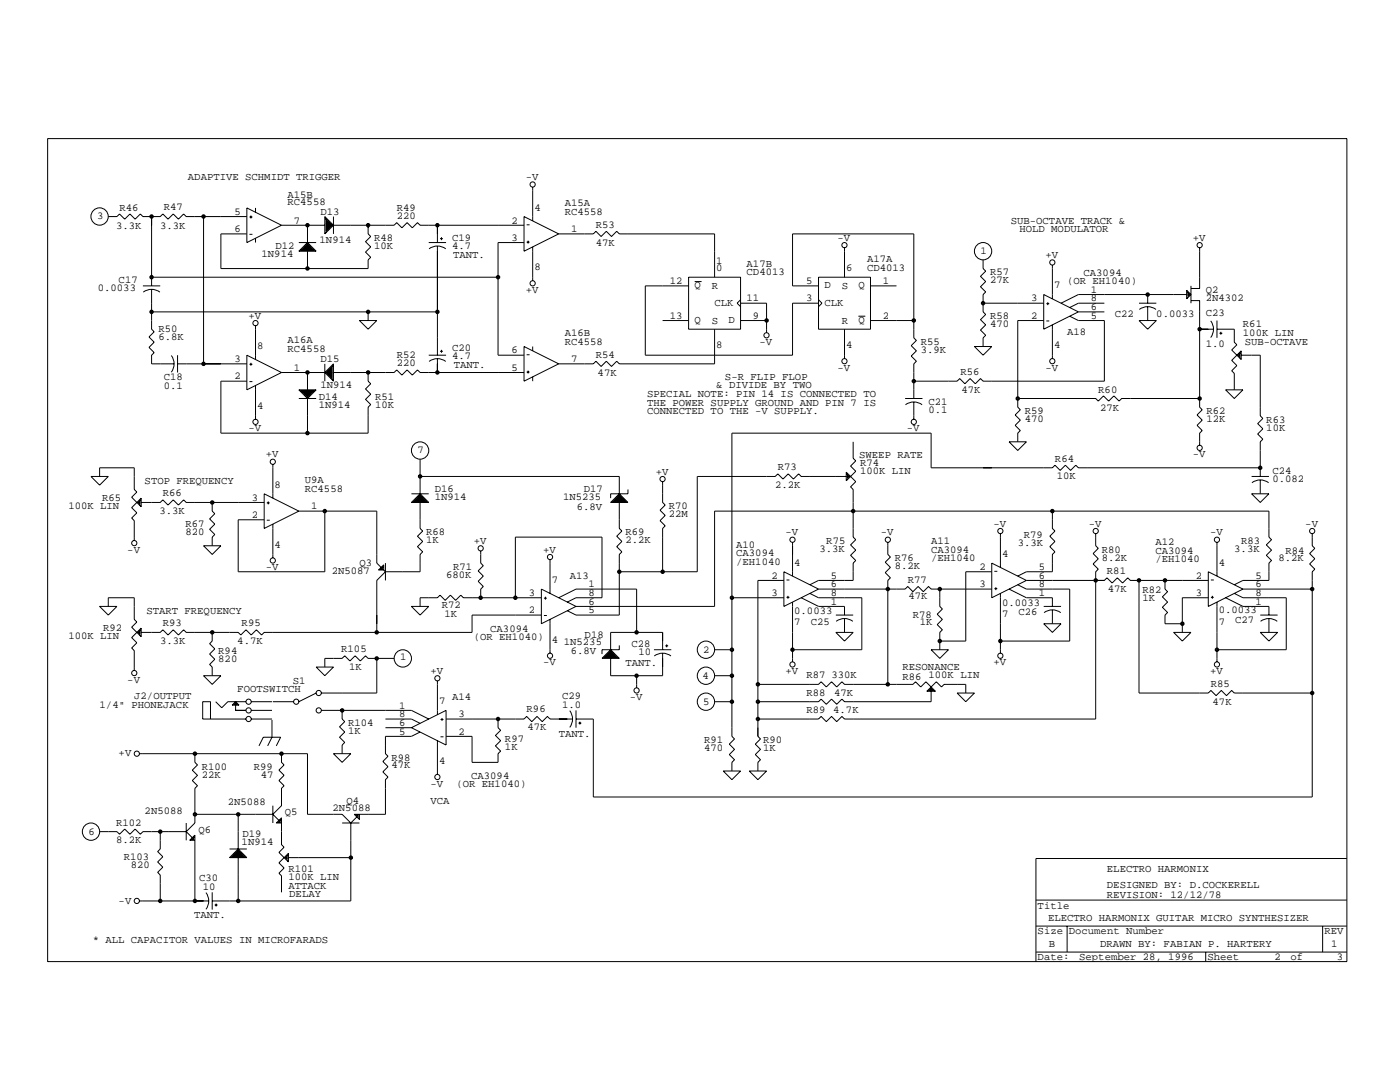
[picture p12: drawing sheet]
<svg xmlns="http://www.w3.org/2000/svg" width="279mm" height="216mm" viewBox="0 0 279 216" stroke-linecap="round" stroke-linejoin="round" font-family="sans-serif">
<defs><g id="words">
<g font-size="2.1">
<text x="104.9" y="36">-V</text>
<text x="32.7" y="41.8">R47</text>
<text x="37.5" y="36">ADAPTIVE SCHMIDT TRIGGER</text>
<text x="57.4" y="39.4">A15B</text>
<text x="57.4" y="41">RC4558</text>
<text x="112.7" y="41.1">A15A</text>
<text x="19.4" y="43.8">3</text>
<text x="23.2" y="45.6">3.3K</text>
<text x="23.9" y="42">R46</text>
<text x="32" y="45.6">3.3K</text>
<text x="46.8" y="42.9">5</text>
<text x="46.8" y="46.3">6</text>
<text x="58.7" y="44.6">7</text>
<text x="64" y="42.9">D13</text>
<text x="79.2" y="42">R49</text>
<text x="79.2" y="43.7">220</text>
<text x="102.1" y="44.6">2</text>
<text x="106.7" y="42">4</text>
<text x="112.7" y="42.9">RC4558</text>
<text x="114" y="46.3">1</text>
<text x="118.9" y="45.5">R53</text>
<text x="201.7" y="44.7">SUB-OCTAVE TRACK &amp;</text>
<text x="203.5" y="46.4">HOLD MODULATOR</text>
<text x="52.2" y="51.3">1N914</text>
<text x="55" y="49.8">D12</text>
<text x="63.8" y="48.4">1N914</text>
<text x="74.7" y="48.1">R48</text>
<text x="74.7" y="49.6">10K</text>
<text x="90.2" y="48.1">C19</text>
<text x="90.2" y="49.6">4.7</text>
<text x="90.4" y="51.6">TANT.</text>
<text x="102.1" y="48.1">3</text>
<text x="106.7" y="53.9">8</text>
<text x="118.9" y="49.1">47K</text>
<text x="143" y="52.7">1</text>
<text x="149" y="53.2">A17B</text>
<text x="167.2" y="48.1">-V</text>
<text x="173" y="52.4">A17A</text>
<text x="195.7" y="50.7">1</text>
<text x="208.6" y="51.5">+V</text>
<text x="238" y="48.1">+V</text>
<text x="19.5" y="58.1">0.0033</text>
<text x="23.7" y="56.5">C17</text>
<text x="104.9" y="58.4">+V</text>
<text x="133.7" y="56.7">12</text>
<text x="138.6" y="57.6">Q</text>
<text x="142.1" y="57.7">R</text>
<text x="143" y="54.1">0</text>
<text x="149" y="55">CD4013</text>
<text x="160.9" y="56.7">5</text>
<text x="164.6" y="57.6">D</text>
<text x="168" y="57.7">S</text>
<text x="168.9" y="54.1">6</text>
<text x="171.3" y="57.6">Q</text>
<text x="173" y="54.1">CD4013</text>
<text x="176.2" y="56.7">1</text>
<text x="197.6" y="55">R57</text>
<text x="197.6" y="56.5">27K</text>
<text x="210.4" y="57.6">7</text>
<text x="213" y="56.8">(OR EH1040)</text>
<text x="216.2" y="55.1">CA3094</text>
<text x="217.7" y="58.4">1</text>
<text x="240.6" y="58.4">Q2</text>
<text x="240.6" y="60">2N4302</text>
<text x="49.6" y="63.6">+V</text>
<text x="133.7" y="63.6">13</text>
<text x="138.6" y="64.5">Q</text>
<text x="142.1" y="64.7">S</text>
<text x="142.6" y="61">CLK</text>
<text x="145.4" y="64.5">D</text>
<text x="149" y="60.2">11</text>
<text x="150.3" y="63.6">9</text>
<text x="160.9" y="60.2">3</text>
<text x="164.6" y="61">CLK</text>
<text x="168" y="64.7">R</text>
<text x="171.3" y="64.5">Q</text>
<text x="176.2" y="63.6">2</text>
<text x="197.6" y="63.6">R58</text>
<text x="197.6" y="65.2">470</text>
<text x="205.8" y="60.2">3</text>
<text x="205.8" y="63.6">2</text>
<text x="217.7" y="61.9">6</text>
<text x="217.7" y="63.6">5</text>
<text x="217.7" y="60.2">8</text>
<text x="222.5" y="63.3">C22</text>
<text x="230.8" y="63.3">0.0033</text>
<text x="240.6" y="63.1">C23</text>
<text x="248.1" y="65.3">R61</text>
<text x="31.6" y="66.2">R50</text>
<text x="31.6" y="67.9">6.8K</text>
<text x="51.3" y="69.7">8</text>
<text x="57.4" y="68.5">A16A</text>
<text x="57.4" y="70.2">RC4558</text>
<text x="79.2" y="71.4">R52</text>
<text x="90.2" y="70">C20</text>
<text x="90.2" y="71.6">4.7</text>
<text x="102.1" y="70.5">6</text>
<text x="112.7" y="67.1">A16B</text>
<text x="112.7" y="68.8">RC4558</text>
<text x="118.9" y="71.4">R54</text>
<text x="143" y="69.5">8</text>
<text x="151.6" y="68.8">-V</text>
<text x="168.9" y="69.5">4</text>
<text x="183.8" y="68.8">R55</text>
<text x="183.8" y="70.4">3.9K</text>
<text x="210.4" y="69.5">4</text>
<text x="213" y="66.9">A18</text>
<text x="240.6" y="69.3">1.0</text>
<text x="248.1" y="67.1">100K LIN</text>
<text x="248.4" y="68.9">SUB-OCTAVE</text>
<text x="32.7" y="75.9">C18</text>
<text x="32.7" y="77.6">0.1</text>
<text x="46.8" y="72.3">3</text>
<text x="46.8" y="75.7">2</text>
<text x="58.7" y="74">1</text>
<text x="64" y="72.3">D15</text>
<text x="64" y="77.4">1N914</text>
<text x="79.2" y="73.1">220</text>
<text x="90.6" y="73.5">TANT.</text>
<text x="102.1" y="74">5</text>
<text x="114" y="72.3">7</text>
<text x="119.3" y="75">47K</text>
<text x="143" y="77.5">&amp; DIVIDE BY TWO</text>
<text x="144.7" y="75.8">S-R FLIP FLOP</text>
<text x="167.2" y="74">-V</text>
<text x="191.7" y="74.8">R56</text>
<text x="208.6" y="74">-V</text>
<text x="51.3" y="81.6">4</text>
<text x="63.6" y="79.9">D14</text>
<text x="63.6" y="81.4">1N914</text>
<text x="74.8" y="79.9">R51</text>
<text x="74.8" y="81.4">10K</text>
<text x="129.1" y="79.2">SPECIAL NOTE: PIN 14 IS CONNECTED TO</text>
<text x="129.1" y="81">THE POWER SUPPLY GROUND AND PIN 7 IS</text>
<text x="129.1" y="82.7">CONNECTED TO THE -V SUPPLY.</text>
<text x="185.3" y="80.9">C21</text>
<text x="185.3" y="82.5">0.1</text>
<text x="191.9" y="78.5">47K</text>
<text x="204.5" y="82.6">R59</text>
<text x="219.2" y="78.5">R60</text>
<text x="219.5" y="81.9">27K</text>
<text x="240.8" y="82.6">R62</text>
<text x="49.6" y="86.1">-V</text>
<text x="181" y="86.1">-V</text>
<text x="204.5" y="84.2">470</text>
<text x="240.8" y="84.2">12K</text>
<text x="252.7" y="84.4">R63</text>
<text x="252.7" y="85.9">10K</text>
<text x="53.1" y="91.3">+V</text>
<text x="83.3" y="90.5">7</text>
<text x="130.9" y="94.7">+V</text>
<text x="155.2" y="93.9">R73</text>
<text x="171.5" y="91.3">SWEEP RATE</text>
<text x="171.7" y="93">R74</text>
<text x="171.7" y="94.6">100K LIN</text>
<text x="210.5" y="92.1">R64</text>
<text x="210.9" y="95.6">10K</text>
<text x="238" y="91.3">-V</text>
<text x="253.9" y="94.6">C24</text>
<text x="13.7" y="101.6">100K LIN</text>
<text x="20.4" y="99.9">R65</text>
<text x="28.9" y="96.5">STOP FREQUENCY</text>
<text x="32.5" y="99">R66</text>
<text x="50.2" y="99.9">3</text>
<text x="54.8" y="97.3">8</text>
<text x="60.8" y="96.5">U9A</text>
<text x="60.8" y="98.2">RC4558</text>
<text x="62.1" y="101.6">1</text>
<text x="86.8" y="98.2">D16</text>
<text x="86.8" y="99.7">1N914</text>
<text x="112.4" y="99.7">1N5235</text>
<text x="115.1" y="101.7">6.8V</text>
<text x="116.5" y="98.2">D17</text>
<text x="133.4" y="101.6">R70</text>
<text x="154.7" y="97.3">2.2K</text>
<text x="253.9" y="96.1">0.082</text>
<text x="31.8" y="102.5">3.3K</text>
<text x="37" y="105.1">R67</text>
<text x="37" y="106.7">820</text>
<text x="50.2" y="103.4">2</text>
<text x="85" y="106.8">R68</text>
<text x="124.8" y="106.8">R69</text>
<text x="133.4" y="103.2">22M</text>
<text x="156.8" y="106.8">-V</text>
<text x="175.8" y="106.8">-V</text>
<text x="198.3" y="105.1">-V</text>
<text x="204.3" y="107.3">R79</text>
<text x="217.3" y="105.1">-V</text>
<text x="241.5" y="106.8">-V</text>
<text x="260.5" y="105.1">-V</text>
<text x="25.4" y="110.3">-V</text>
<text x="53.1" y="113.7">-V</text>
<text x="54.8" y="109.2">4</text>
<text x="71.7" y="112.9">Q3</text>
<text x="85" y="108.4">1K</text>
<text x="90.4" y="113.7">R71</text>
<text x="94.6" y="108.6">+V</text>
<text x="108.4" y="110.3">+V</text>
<text x="124.8" y="108.4">2.2K</text>
<text x="146.9" y="112.8">/EH1040</text>
<text x="146.9" y="109.2">A10</text>
<text x="146.9" y="111">CA3094</text>
<text x="158.5" y="112.9">4</text>
<text x="163.5" y="110.1">3.3K</text>
<text x="164.9" y="108.6">R75</text>
<text x="178.6" y="112">R76</text>
<text x="178.6" y="113.6">8.2K</text>
<text x="185.8" y="111.9">/EH1040</text>
<text x="185.8" y="108.6">A11</text>
<text x="185.8" y="110.3">CA3094</text>
<text x="195.5" y="113.7">2</text>
<text x="200" y="111.1">4</text>
<text x="203.1" y="108.9">3.3K</text>
<text x="207.3" y="113.7">5</text>
<text x="219.9" y="110.3">R80</text>
<text x="219.9" y="111.8">8.2K</text>
<text x="230.6" y="108.7">A12</text>
<text x="230.6" y="110.5">CA3094</text>
<text x="230.6" y="112.1">/EH1040</text>
<text x="243.2" y="112.9">4</text>
<text x="246.3" y="110.1">3.3K</text>
<text x="247.7" y="108.6">R83</text>
<text x="255.1" y="112">8.2K</text>
<text x="256.5" y="110.5">R84</text>
<text x="66.2" y="114.6">2N5087</text>
<text x="89" y="115.3">680K</text>
<text x="105.6" y="118.9">3</text>
<text x="110.1" y="116.3">7</text>
<text x="113.7" y="115.5">A13</text>
<text x="117.4" y="117.2">1</text>
<text x="117.4" y="118.9">8</text>
<text x="154" y="118.9">3</text>
<text x="154" y="115.5">2</text>
<text x="165.8" y="117.2">6</text>
<text x="165.8" y="115.5">5</text>
<text x="165.8" y="118.9">8</text>
<text x="181.2" y="116.3">R77</text>
<text x="181.3" y="119.6">47K</text>
<text x="195.5" y="117.2">3</text>
<text x="207.3" y="115.5">6</text>
<text x="207.3" y="118.9">1</text>
<text x="207.3" y="117.2">8</text>
<text x="220.9" y="114.6">R81</text>
<text x="221.1" y="118.1">47K</text>
<text x="228" y="118.4">R82</text>
<text x="228" y="120">1K</text>
<text x="238.7" y="118.9">3</text>
<text x="238.7" y="115.5">2</text>
<text x="250.5" y="117.2">6</text>
<text x="250.5" y="115.5">5</text>
<text x="250.5" y="118.9">8</text>
<text x="20.6" y="125.8">R92</text>
<text x="29.2" y="122.6">START FREQUENCY</text>
<text x="32.5" y="125">R93</text>
<text x="48.2" y="125">R95</text>
<text x="88.2" y="121.3">R72</text>
<text x="88.7" y="123.1">1K</text>
<text x="105.6" y="122.4">2</text>
<text x="117.4" y="120.7">6</text>
<text x="117.4" y="122.4">5</text>
<text x="158.5" y="122.6">0.0033</text>
<text x="158.5" y="124.8">7</text>
<text x="161.8" y="124.6">C25</text>
<text x="165.8" y="120.7">1</text>
<text x="182.2" y="123.2">R78</text>
<text x="183.6" y="124.8">1K</text>
<text x="200" y="120.8">0.0033</text>
<text x="200" y="123.1">7</text>
<text x="203.3" y="122.7">C26</text>
<text x="243.2" y="122.4">0.0033</text>
<text x="243.2" y="124.8">7</text>
<text x="246.5" y="124.3">C27</text>
<text x="250.5" y="120.7">1</text>
<text x="13.7" y="127.6">100K LIN</text>
<text x="32" y="128.4">3.3K</text>
<text x="43.6" y="130.5">R94</text>
<text x="47.4" y="128.4">4.7K</text>
<text x="68.1" y="130.2">R105</text>
<text x="79.9" y="131.8">1</text>
<text x="94.6" y="127.6">(OR EH1040)</text>
<text x="97.8" y="126">CA3094</text>
<text x="110.1" y="128.3">4</text>
<text x="112.5" y="128.8">1N5235</text>
<text x="113.9" y="130.6">6.8V</text>
<text x="116.7" y="127.2">D18</text>
<text x="126" y="129.1">C28</text>
<text x="127.4" y="130.7">10</text>
<text x="140.4" y="130.2">2</text>
<text x="25.4" y="136.2">-V</text>
<text x="43.6" y="132.1">820</text>
<text x="58.4" y="136.4">S1</text>
<text x="69.7" y="133.6">1K</text>
<text x="85.9" y="134.5">+V</text>
<text x="108.4" y="132.8">-V</text>
<text x="124.8" y="132.8">TANT.</text>
<text x="140.2" y="135.4">4</text>
<text x="156.8" y="134.5">+V</text>
<text x="160.9" y="135.4">R87 330K</text>
<text x="180.1" y="135.7">R86</text>
<text x="180.1" y="133.7">RESONANCE</text>
<text x="185.3" y="135.4">100K LIN</text>
<text x="198.3" y="132.8">+V</text>
<text x="241.5" y="134.5">+V</text>
<text x="241.7" y="137.1">R85</text>
<text x="19.9" y="141.2">1/4&quot; PHONEJACK</text>
<text x="26.8" y="139.5">J2/OUTPUT</text>
<text x="47.4" y="138.1">FOOTSWITCH</text>
<text x="79.6" y="141.4">1</text>
<text x="79.6" y="143.1">8</text>
<text x="87.6" y="140.5">7</text>
<text x="90.2" y="139.7">A14</text>
<text x="91.5" y="143.1">3</text>
<text x="105.1" y="142.1">R96</text>
<text x="112.2" y="139.5">C29</text>
<text x="112.2" y="141.2">1.0</text>
<text x="125.7" y="139.7">-V</text>
<text x="140.4" y="140.6">5</text>
<text x="160.9" y="138.8">R88</text>
<text x="160.9" y="142.3">R89</text>
<text x="166.3" y="142.3">4.7K</text>
<text x="166.5" y="138.8">47K</text>
<text x="242" y="140.7">47K</text>
<text x="69.5" y="144.9">R104</text>
<text x="69.5" y="146.4">1K</text>
<text x="79.6" y="144.9">6</text>
<text x="79.6" y="146.6">5</text>
<text x="91.5" y="146.6">2</text>
<text x="100.8" y="148.1">R97</text>
<text x="100.8" y="149.7">1K</text>
<text x="105.3" y="145.7">47K</text>
<text x="111.5" y="147">TANT.</text>
<text x="140.5" y="148.3">R91</text>
<text x="140.5" y="149.9">470</text>
<text x="152.3" y="148.3">R90</text>
<text x="152.3" y="149.9">1K</text>
<text x="23.7" y="150.9">+V</text>
<text x="40.3" y="153.7">R100</text>
<text x="40.3" y="155.2">22K</text>
<text x="50.6" y="153.7">R99</text>
<text x="52" y="155.2">47</text>
<text x="78.1" y="151.8">R98</text>
<text x="78.1" y="153.3">47K</text>
<text x="87.6" y="152.5">4</text>
<text x="94" y="155.4">CA3094</text>
<text x="45.5" y="160.6">2N5088</text>
<text x="66.4" y="161.8">2N5088</text>
<text x="69.1" y="160.4">Q4</text>
<text x="85.9" y="157">-V</text>
<text x="85.9" y="160.5">VCA</text>
<text x="91.1" y="157">(OR EH1040)</text>
<text x="17.6" y="166.5">6</text>
<text x="23.2" y="164.7">R102</text>
<text x="28.9" y="162.5">2N5088</text>
<text x="39.6" y="166.1">Q6</text>
<text x="48.4" y="167">D19</text>
<text x="56.9" y="162.7">Q5</text>
<text x="23.2" y="168.2">8.2K</text>
<text x="24.7" y="171.7">R103</text>
<text x="26.1" y="173.2">820</text>
<text x="48.2" y="168.5">1N914</text>
<text x="57.6" y="173.9">R101</text>
<text x="39.8" y="175.8">C30</text>
<text x="40.4" y="177.5">10</text>
<text x="57.6" y="175.6">100K LIN</text>
<text x="57.6" y="177.4">ATTACK</text>
<text x="57.7" y="179">DELAY</text>
<text x="220.9" y="179.3">REVISION: 12/12/78</text>
<text x="220.9" y="177.2">DESIGNED BY: D.COCKERELL</text>
<text x="220.9" y="174.1">ELECTRO HARMONIX</text>
<text x="23.7" y="180.3">-V</text>
<text x="38.7" y="183.1">TANT.</text>
<text x="207.1" y="181.3">Title</text>
<text x="209.2" y="183.8">ELECTRO HARMONIX GUITAR MICRO SYNTHESIZER</text>
<text x="18.5" y="188.1">* ALL CAPACITOR VALUES IN MICROFARADS</text>
<text x="207.1" y="191.5">Date:</text>
<text x="207.1" y="186.3">Size Document Number</text>
<text x="209.3" y="188.9">B</text>
<text x="215.4" y="191.5">September 28, 1996</text>
<text x="219.5" y="188.9">DRAWN BY: FABIAN P. HARTERY</text>
<text x="241" y="191.5">Sheet</text>
<text x="254.3" y="191.5">2</text>
<text x="257.6" y="191.5">of</text>
<text x="264.3" y="186.3">REV</text>
<text x="265.7" y="188.9">1</text>
<text x="266.8" y="191.5">3</text>
</g>
</g></defs>
<g fill="none" stroke="#000" stroke-width=".2">
<path d="M9.5 27.7h259.3v164.2h-259.3zM106.3 37.3v6.8M21.6 43.2h1.7l.6-.5 1 1 1-1 1.1 1 1-1 .5 .5h3.5l.5-.5 1 1 1.1-1 1 1 1-1 .6 .5h12.1M28.5 57h3.5M28.6 58.3a2.77 2.77 0 0 1 3.3 0M30.3 55.3h69.1M30.3 57.7v8l.5 .5-1.1 1 1.1 1.1-1.1 1 1.1 1.1-.5 .5v1.7h4.4M30.3 43.2v13.8M40.6 43.2v29.4M49.3 41.5l6.9 3.4-6.9 3.5zM49.8 43.3h.6M49.8 46.8h.6"/>
<path d="M50.1 43v.6M51 41.5v.9M51 47.5v.9M56.2 44.9h8.6M59.6 48.4h3.5M60 50h2.7M60.2 49.8h2.4M60.3 49.6h2.1M60.5 49.4h1.7M60.7 49.3h1.4M60.8 49.1h1.1M61 48.9h.7"/>
<path d="M61.2 48.7h.3M61.4 48.6h.1M61.4 44.9v3.5M61.4 50.1v3.5M61.4 48.4l1.7 1.7h-3.5zM64.8 43.2l1.8 1.7-1.8 1.8zM65 43.6h.1M65 46.3h.1M65 44.9h1.4M65 43.7h.2M65 43.9h.3M65 44.1h.5"/>
<path d="M65 44.3h.7M65 44.4h.9M65 44.6h1M65 44.8h1.2M65 45.1h1.2M65 45.3h1M65 45.5h.9M65 45.6h.7M65 45.8h.5M65 46h.3M65 46.2h.2M66.6 44.9h12.1l.5-.5 1 1.1 1-1.1 1.1 1.1 1-1.1 .5 .5h20.8"/>
<path d="M66.6 43.2v3.5M73.5 44.9v1.8l.5 .5-1.1 1 1.1 1.1-1.1 1 1.1 1-.5 .6v1.7h-29.4v-6.9h5.2M85.6 48.4h3.4M85.6 49.6a2.77 2.77 0 0 1 3.4 0M87.3 44.9v3.5M87.3 49.1v21.8M87.8 47.6h.6M88.1 47.3v.6M104.6 48.4h-5.2v22.5h5.2M104.6 43.2l6.9 3.5-6.9 3.4zM105.1 48.3h.6M105.1 44.9h.6"/>
<path d="M105.4 48v.6M106.3 49.3v6.7M111.5 46.7h6.9l.5-.5 1.1 1 1-1 1 1 1.1-1 .5 .5h19v8.6M137.4 55.3h10.4v10.4h-10.4zM137.4 57h-8.6v13.9h29.4v-10.4h5.2M138.6 56.2h1.4M147.8 59.8l-.7 .7 .7 .7M163.4 55.3h10.3v10.4h-10.3zM163.4 57h-5.2v-10.3h24.2v20.7l.5 .5-1.1 1.1 1.1 1-1.1 1 1.1 1.1-.5 .5v6.9M163.4 59.8l.6 .7-.6 .7M168.5 49.4v5.9M173.7 57h5.2"/>
<path d="M196.2 51.9v1.7l.5 .5-1 1 1 1.1-1 1 1 1.1-.5 .5v3.4l.5 .5-1 1.1 1 1-1 1.1 1 1-.5 .5v1.7M208.3 58.8l6.9 3.4-6.9 3.5zM210 52.9v6.7M229 58.8v1.7M236.8 58.8h-21.6l-3.4 1.7M236.8 57.9l.9 .9-.9 .8zM237 58.3h.1M237 59.3h.1M237 58.8h.5M237 58.4h.2M237 58.6h.3M237 58.9h.3"/>
<path d="M237 59.1h.2M237.7 60h1.7v21.2l.5 .6-1 1 1 1-1 1.1 1 1-.5 .5v2.5M237.7 57v3.5M239.4 49.4v8.2h-1.7M30.3 62.2h57M34.2 70.9a2.77 2.77 0 0 1 0 3.4M35.4 72.6h13.9M35.4 70.9v3.4M49.3 70.9l6.9 3.4-6.9 3.5zM49.8 72.7h.6M49.8 76.1h.6M50.1 72.4v.6"/>
<path d="M51 65v6.7M51 76.9v6.8M56.2 74.3h8.6M59.6 79.5h3.5M59.6 77.8h3.5l-1.7 1.7zM60 78h2.7M60.2 78.1h2.4M60.3 78.3h2.1M60.5 78.5h1.7M60.7 78.7h1.4M60.8 78.8h1.1M61 79h.7"/>
<path d="M61.2 79.2h.3M61.4 79.3h.1M61.4 74.3v3.5M61.4 79.5v6.9M64.8 72.6v3.5M64.8 74.3l1.8-1.7v3.5zM65 74.3h1.4M65.2 74.2h1.2M65.2 74.5h1.2M65.3 74h1.1M65.3 74.7h1.1M65.5 73.8h.9"/>
<path d="M65.5 74.8h.9M65.7 73.6h.7M65.7 75h.7M65.9 73.5h.5M65.9 75.2h.5M66 73.3h.4M66 75.4h.4M66.2 73.1h.2M66.2 75.5h.2M66.4 72.9h.1M66.4 75.7h.1M66.6 74.3h12.1l.5-.5 1 1 1-1 1.1 1 1-1 .5 .5h20.8"/>
<path d="M71.7 64h3.5l-1.7 1.7zM73.5 74.3v1.8l.5 .5-1.1 1 1.1 1.1-1.1 1 1.1 1-.5 .5v5.2h-29.4v-10.3h5.2M73.5 62.2v1.8M85.6 70.9h3.4M85.6 72.1a2.77 2.77 0 0 1 3.4 0M87.3 71.6v2.7M87.8 70.1h.6M88.1 69.8v.6M104.6 69.1l6.9 3.5-6.9 3.5zM105.1 74.2h.6M105.1 70.8h.6M105.4 73.9v.6"/>
<path d="M106.3 69.1v.9M106.3 75.2v.9M132.2 64h5.2M142.6 65.7v6.9h-19l-.5-.5-1.1 1-1-1-1 1-1.1-1-.5 .5h-6.9M147.8 60.5h5.2v5.9M147.8 64h5.2M168.5 65.7v5.9M171.3 63.1h1.4M173.7 64h8.7M180.6 79.5h3.5M194.5 69.1h3.4l-1.7 1.8zM196.2 60.5h12.1"/>
<path d="M203.1 79.5h15.6l.5 .5 1-1 1.1 1 1-1 1 1 .6-.5h15.5M208.3 64h-5.2v17.2l.5 .6-1 1 1 1-1 1.1 1 1-.5 .5v1.8M208.8 60.6h.6M208.8 64h.6M209.1 60.3v.6M210 64.8v6.8M213.5 63.1l1.7 .9h5.2v12.1h-24.2l-.5-.6-1.1 1.1-1-1.1-1 1.1-1.1-1.1-.5 .6h-8.6M215.2 62.2h5.2M220.4 60.5h-5.2l-1.7 .9M227.3 60.5h3.5M227.3 64h3.5l-1.8 1.7zM227.4 61.7a2.77 2.77 0 0 1 3.3 0"/>
<path d="M229 61.2v2.8M239.4 65.7h2.8M241.6 64a2.77 2.77 0 0 1 0 3.4M242.9 64v3.4M242.9 65.7h3.4v2.6l.5 .5-1 1 1.9 1.9v-1.7l-1.9 1.9 1 1-1 1.1 .5 .5v3.3M243.4 66.5h.5M243.6 66.2v.6M244.6 77.8h3.5l-1.8 1.7zM247 70.9h.5M247.2 70.7h.3M247.2 71h.3M247.4 70.5h.1"/>
<path d="M247.4 71.2h.1M247.5 70.4h.1M247.5 71.4h.1M247.7 70.9h3.8v12.1l.5 .5-1 1 1 1.1-1 1 1 1-.5 .6v6.9M18.2 95.1h3.4l-1.7 1.7zM19.9 95.1v-1.8h6.9v4.4l.5 .5-1 1 1.9 1.9v-1.7l-1.9 1.9 1 1-1 1.1 .5 .5v4M27.8 99.9h.2M28 99.7h.1M52.7 98.5l6.9 3.5-6.9 3.4zM54.5 92.7v6.7M82.1 98.5h3.5M82.6 99.9h2.4"/>
<path d="M82.8 99.7h2.1M83 99.6h1.7M83.1 99.4h1.4M83.3 99.2h1.1M83.5 99h.7M83.7 98.9h.3M83.8 98.7h.1M83.8 98.5l1.8 1.8h-3.5zM83.8 95.1h39.8v3.4M83.8 91.6v6.9M122.4 99.9h2.4M122.6 99.7h2"/>
<path d="M122.7 99.6h1.8M122.9 99.4h1.4M123.1 99.2h1M123.2 99h.7M123.4 98.9h.4M123.6 98.7h.1M123.6 98.5l1.7 1.8h-3.4zM125.3 97.7v.8h-3.4v.9M132.2 96.1v4.2l.6 .5-1.1 1 1.1 1.1-1.1 1 1.1 1-.6 .5v8.7M168.9 95.1h-9l-.5-.5-1.1 1-1-1-1 1-1.1-1-.5 .5h-15.5v19h-15.6M169.1 94.6h.1M169.1 95.6h.1"/>
<path d="M169.1 95.1h.5M169.1 94.7h.1M169.1 94.9h.3M169.1 95.2h.3M169.1 95.4h.1M170.3 88.2v3.2l.5 .6-1.1 1 1.1 1-1.9 1.9v-1.7l1.9 1.9-1.1 1 .6 .6v9.5l.5 .5-1.1 1 1.1 1.1-1.1 1 1.1 1-.5 .6v3.4h-6.9l-1.8 .9M180.7 80.8a2.77 2.77 0 0 1 3.3 0M182.4 80.2v3.5M201.4 88.2h3.4l-1.7 1.7zM249.8 95.1h3.4M249.8 98.5h3.4l-1.7 1.8zM249.8 96.3a2.77 2.77 0 0 1 3.4 0"/>
<path d="M251.5 93.3h-36.3l-.5-.5-1 1.1-1.1-1.1-1 1.1-1.1-1.1-.5 .5h-24.2v-6.9h-39.7v60.5l.5 .6-1.1 1 1.1 1-1.1 1.1 1.1 1-.5 .5v1.7M251.5 95.8v2.7M27.5 100.3h.5M27.7 100.1h.3M27.7 100.4h.3M27.8 100.6h.2M28 100.8h.1M28.2 100.3h3.8l.5-.6 1 1.1 1.1-1.1 1 1.1 1-1.1 .6 .6h15.5M40.6 108.9h3.5l-1.7 1.7zM42.4 100.3v1.7l.5 .5-1.1 1 1.1 1.1-1.1 1 1.1 1.1-.5 .5v1.7M53.2 100.3h.6M53.2 103.8h.6"/>
<path d="M53.5 100.1v.5M54.5 104.6v6.7M59.6 102h15.6v10.4l.9 .8M64.8 102v12.1h-17.3v-10.4h5.2M75.5 113.7l1.1-1v1zM75.9 113.6h.5M76.1 113.4h.3M76.2 113.2h.2M76.4 113.1h.1M76.6 113.7l.3 .4M76.9 114.1l-1.7 1.7v10.4M76.9 112.4v3.4"/>
<path d="M82.5 100.1h2.7M83.8 100.3v5.1l.6 .6-1.1 1 1.1 1-1.1 1.1 1.1 1-.6 .5v3.5h-6.9M95.9 109.9v2.5l.6 .5-1.1 1 1.1 1.1-1.1 1 1.1 1-.6 .5v1.8M102.9 119.3v-12.1h17.2v12.1h-5.1l-1.8 .8M108 119.3h-15.5l-.5-.5-1.1 1-1-1-1 1-1.1-1-.5 .5h-3.5v1.7M108 117.5l7 3.5-7 3.5zM108.6 119.4h.5M108.9 119.1v.6M109.8 111.7v6.7M111.5 119.3l3.5-1.8h12.1v8.7M122.2 100.1h2.8M123.6 100.3v5.1l.5 .6-1 1 1 1-1 1.1 1 1-.5 .5v12.1h-8.6l-1.8-.8"/>
<path d="M146.1 119.3h10.3M156.4 115.8h-5.1v31.1l.5 .6-1.1 1 1.1 1-1.1 1.1 1.1 1-.5 .5v1.7M156.4 114.1l7 3.4-7 3.5zM157 119.2h.5M157 115.7h.5M157.3 118.9v.6M158.2 108.2v6.8M159.9 119.3l3.5 1.7h5.1v1.7M161.6 118.4l1.8 .9h8.6v10.3h-13.8M163.4 117.5h17.2l.6-.5 1 1.1 1-1.1 1.1 1.1 1-1.1 .5 .5h12.1M177.2 108.2v2.4l.5 .5-1 1.1 1 1-1 1.1 1 1-.5 .5v20.8M187.6 117.5v3.5l.5 .5-1.1 1.1 1.1 1-1.1 1 1.1 1.1-.5 .5v3.4"/>
<path d="M197.9 114.1h-5.2v13.8h-5.1M197.9 112.4l6.9 3.4-6.9 3.5zM198.4 117.5h.6M198.4 114h.6M198.7 117.2v.6M199.7 106.5v6.7M199.7 118.4v11.9M201.4 117.5l3.4 1.8h5.2v1.7M203.1 116.7l1.7 .8h8.7v10.4h-13.8M204.8 115.8h15.6l.5-.5 1.1 1 1-1 1 1 1.1-1 .5 .5h15.5M210 102v3.4l.5 .6-1 1 1 1-1 1.1 1 1-.5 .5v3.5h-5.2l-1.7 .9M218.7 106.5v2.4l.5 .5-1 1.1 1 1-1 1 1 1.1-.5 .5v29.4h-50.2l-.5-.5-1 1-1.1-1-1 1-1-1-.5 .5h-12.1"/>
<path d="M227.3 115.8v22.5h13.8l.6-.5 1 1 1-1 1.1 1 1-1 .5 .5h15.6M232.5 115.8v1.7l.5 .6-1 1 1 1-1 1.1 1 1-.5 .5v1.8h3.5M241.1 119.3h-5.1v6.9M241.1 114.1l7 3.4-7 3.5zM241.7 119.2h.5M241.7 115.7h.5M242 118.9v.6M242.9 108.2v6.8M244.6 119.3l3.5 1.7h5.1v1.7M246.3 116.7l1.8-.9h5.1v-3.4l.6-.6-1.1-1 1.1-1-1.1-1.1 1.1-1-.6-.5v-5.2h-110.6v19h-27.6M246.3 118.4l1.8 .9h8.6v10.3h-13.8M248.1 117.5h13.8"/>
<path d="M261.9 106.5v2.4l.5 .5-1 1.1 1 1-1 1 1 1.1-.5 .5v44.9h-143.5v-15.5h-3.4M19.9 121h3.4l-1.7 1.7zM21.6 121v-1.7h5.2v4.3l.5 .5-1 1.1 1.9 1.9v-1.8l-1.9 1.9 1 1.1-1 1 .5 .5v4M27.5 126.2h.5M27.7 126h.3M27.7 126.4h.3M27.8 125.8h.2M27.8 126.5h.2M28 125.7h.1M28 126.7h.1M40.6 134.8h3.5l-1.7 1.8zM42.4 126.2v1.7l-.6 .5 1.1 1.1-1.1 1 1.1 1-1.1 1.1 .6 .5v1.7"/>
<path d="M63.1 133.1h3.5l-1.8 1.7zM63.1 138.3l-3.5 1.7M75.2 131.4v6.9h-11.1M78.7 131.4h-5.2l-.6-.5-1 1-1-1-1.1 1-1-1-.5 .5h-3.5v1.7M82.1 121h3.5l-1.8 1.7zM87.3 135.9v6.7M108 122.7h-13.8v3.5h-41.5l-.5 .5-1-1-1.1 1-1-1-1 1-.6-.5h-10.3l-.6-.5-1 1-1-1-1.1 1-1-1-.5 .5h-3.8M108.6 122.8h.5M109.8 123.6v6.7M120.1 131.4l1.8-1.8 1.7 1.8zM120.5 131.2h2.7M120.7 131h2.4"/>
<path d="M120.8 130.9h2.1M121 130.7h1.7M121.2 130.5h1.4M121.3 130.3h1.1M121.5 130.2h.7M121.7 130h.3M121.9 129.8h.1M121.9 129.6v-3.4h10.3v3.4M123.6 128.8v.8h-3.5v.9M127.1 134.8v2.5M130.5 129.6h3.5M130.6 130.9a2.77 2.77 0 0 1 3.3 0"/>
<path d="M132.2 130.3v4.5h-10.3v-3.4M132.8 128.9h.5M133.1 128.6v.6M142.6 129.6h3.5M142.6 134.8h3.5M151.3 136.6h12.1l.5-.6 1 1.1 1-1.1 1.1 1.1 1-1.1 .5 .6h13.7l.5-.6 1.1 1.1 1-1.1 1.9 1.9h-1.7l1.9-1.9 1 1.1 .5-.5h4.3v1.7M158.2 120.1v12M166.8 122.7h3.5M166.8 126.2h3.5l-1.8 1.7zM166.9 124a2.77 2.77 0 0 1 3.3 0M168.5 123.4v2.8M185.3 137.8h1"/>
<path d="M185.5 137.6h.7M185.7 137.4h.3M185.8 137.3h.1M185.8 137.9v2.1h-17.3l-.5-.5-1 1-1.1-1-1 1-1-1-.5 .5h-12.1M185.8 129.6h3.5l-1.7 1.8zM191 138.3h3.5l-1.8 1.7zM208.3 124.5h3.5l-1.8 1.7zM208.3 121h3.5M208.4 122.3a2.77 2.77 0 0 1 3.3 0M210 121.7v2.8M234.2 126.2h3.5l-1.7 1.7zM242.9 120.1v12"/>
<path d="M251.5 122.7h3.5M251.5 126.2h3.5l-1.8 1.7zM251.6 124a2.77 2.77 0 0 1 3.3 0M253.2 123.4v2.8M27.8 150.4h33.6v12.1h6.9l1.7 1.7M38.9 150.4v1.7l.5 .5-1 1.1 1 1-1 1 1 1.1-.5 .5v6.9l-1.7 1.7M42 143.5v-3.5h-1.6v3.5h8.7M43 140l1.3 1.2 1.2-1.2h3.6M46.3 140.7l.7-.7 .7 .7zM46.7 140.5h.7M46.8 140.4h.4M47 140.2h.1"/>
<path d="M47 140.7v1h2.1M50.1 141.7h4.2M50.1 143.5h4.2M50.1 140h4.2M51.7 148.8l.8-1.7h3.5l-.9 1.7M54.3 143.6v3.5l-.9 1.7M54.5 140h4.1M56.2 150.4v1.7l.5 .5-1 1.1 1 1-1 1 1 1.1-.5 .5v3.5l-1.7 1.7M64.1 141.7h18l3.5 1.8M66.6 150.4h3.4l-1.7 1.7zM68.3 141.7v1.8l.5 .5-1 1 1 1.1-1 1 1 1-.5 .6v1.7M76.9 143.5h5.2l1.7 .8"/>
<path d="M76.9 145.2h5.2M82.1 145.2l6.9-3.5v7zM83.8 146.1l-1.7 .8h-5.2v3.5l.5 .5-1 1 1 1.1-1 1 1 1.1-.5 .5v6.9h-6.2l1 1v-1M87.3 147.8v6.7M87.9 143.6h.6M87.9 147h.6M88.2 143.3v.6M89 143.5h15.6l.5-.5 1 1 1.1-1 1 1 1-1 .6 .5h4.5M99.4 143.5v1.7l.5 .5-1 1.1 1 1-1 1 1 1.1-.5 .5v1.7h-5.2v-5.2h-5.2M113.7 141.8a2.77 2.77 0 0 1 0 3.3M115 141.7v3.5M115.4 144.3h.6"/>
<path d="M115.7 144v.6M142.6 140h3.5M144.3 153.8h3.5l-1.7 1.8zM149.5 153.8h3.5l-1.7 1.8zM19.9 165.9h3.4l.6 .6 1-1.1 1 1.1 1.1-1.1 1 1.1 .5-.6h8.7M27.8 179.8h13.9M32 165.9v3.5l-.5 .5 1 1.1-1 1 1 1-1 1.1 .5 .5v5.2M37.2 165.9l1.2 1.3M37.2 164.2v3.5M38.2 167.5h.5M38.4 167.3h.3M38.5 167.2h.2"/>
<path d="M38.7 167h.1M38.9 162.5h15.6M38.9 167.7h-1l1-1.1v13.2M41.1 178.1a2.77 2.77 0 0 1 0 3.3M42.4 178v3.5M45.8 171.1l1.7-1.7 1.8 1.7zM45.8 169.4h3.5M46.2 171h2.7M46.3 170.8h2.4M46.5 170.6h2.1M46.7 170.4h1.7M46.8 170.3h1.4"/>
<path d="M47 170.1h1.1M47.2 169.9h.7M47.4 169.7h.3M47.5 169.6h.1M47.5 162.5v6.9M47.5 171.1v8.7M54.5 160.8v3.4M54.5 162.5l1.2 1.2M55.5 164h.5M55.7 163.9h.3M55.8 163.7h.2M56 163.5h.1"/>
<path d="M56.2 164.2h-1.1l1.1-1v5.3l.5 .6-1 1 1.9 1.9v-1.7l-1.9 1.9 1 1-1 1 .5 .6v3.2M56.9 171.1h.5M57 171h.4M57 171.3h.4M57.2 170.8h.2M57.2 171.5h.2M57.4 170.6h.1M57.4 171.7h.1M57.6 171.1h12.4M68.3 164.2h3.4M70 164.2v15.6h-27.6M71 162.7h.6"/>
<path d="M71.2 163l-1.2 1.2M71.2 162.8h.4M71.4 163h.2M71.6 163.2h.1M206.7 179.6h62.1M268.8 171.3h-62.1v20.6M42.8 180.6h.6M43.1 180.3v.6M206.7 190h62.1M206.7 184.8h62.1M213 184.8v5.2M240.6 190v1.9"/>
<path d="M264 184.8v5.2"/>
<circle cx="106.3" cy="36.8" r=".52"/>
<circle cx="19.9" cy="43.2" r="1.73"/>
<circle cx="30.2" cy="43.2" r=".35"/>
<circle cx="30.2" cy="55.3" r=".35"/>
<circle cx="30.3" cy="55.3" r=".17"/>
<circle cx="30.3" cy="43.2" r=".17"/>
<circle cx="40.6" cy="43.2" r=".35"/>
<circle cx="40.6" cy="43.2" r=".17"/>
<circle cx="61.4" cy="44.9" r=".35"/>
<circle cx="61.4" cy="53.6" r=".35"/>
<circle cx="61.4" cy="53.6" r=".17"/>
<circle cx="61.4" cy="44.9" r=".17"/>
<circle cx="73.4" cy="44.9" r=".17"/>
<circle cx="73.5" cy="44.9" r=".35"/>
<circle cx="87.3" cy="44.9" r=".35"/>
<circle cx="87.3" cy="44.9" r=".17"/>
<circle cx="99.4" cy="55.3" r=".35"/>
<circle cx="99.4" cy="55.3" r=".17"/>
<circle cx="106.3" cy="56.5" r=".52"/>
<circle cx="168.5" cy="48.9" r=".52"/>
<circle cx="196.2" cy="50.1" r="1.73"/>
<circle cx="210" cy="52.4" r=".52"/>
<circle cx="229" cy="58.8" r=".17"/>
<circle cx="229" cy="58.8" r=".35"/>
<circle cx="239.4" cy="48.9" r=".52"/>
<circle cx="30.2" cy="62.2" r=".35"/>
<circle cx="30.3" cy="62.2" r=".17"/>
<circle cx="40.6" cy="72.6" r=".35"/>
<circle cx="40.6" cy="72.6" r=".17"/>
<circle cx="51" cy="64.5" r=".52"/>
<circle cx="61.4" cy="74.3" r=".35"/>
<circle cx="61.4" cy="74.3" r=".17"/>
<circle cx="73.4" cy="62.2" r=".17"/>
<circle cx="73.4" cy="74.3" r=".17"/>
<circle cx="73.5" cy="74.3" r=".35"/>
<circle cx="73.5" cy="62.2" r=".35"/>
<circle cx="87.3" cy="62.2" r=".35"/>
<circle cx="87.3" cy="74.3" r=".35"/>
<circle cx="87.3" cy="62.2" r=".17"/>
<circle cx="87.3" cy="74.3" r=".17"/>
<circle cx="153" cy="66.9" r=".52"/>
<circle cx="153" cy="63.9" r=".35"/>
<circle cx="153" cy="63.9" r=".17"/>
<circle cx="168.5" cy="72.1" r=".52"/>
<circle cx="182.4" cy="63.9" r=".35"/>
<circle cx="182.4" cy="76.1" r=".35"/>
<circle cx="182.4" cy="63.9" r=".17"/>
<circle cx="182.4" cy="76.1" r=".17"/>
<circle cx="196.2" cy="60.5" r=".35"/>
<circle cx="196.2" cy="60.5" r=".17"/>
<circle cx="203.1" cy="79.5" r=".35"/>
<circle cx="203.1" cy="79.5" r=".17"/>
<circle cx="210" cy="72.1" r=".52"/>
<circle cx="239.4" cy="79.5" r=".17"/>
<circle cx="239.4" cy="65.7" r=".17"/>
<circle cx="239.4" cy="65.7" r=".35"/>
<circle cx="239.4" cy="79.5" r=".35"/>
<circle cx="51" cy="84.2" r=".52"/>
<circle cx="54.4" cy="92.1" r=".52"/>
<circle cx="61.4" cy="86.4" r=".35"/>
<circle cx="61.4" cy="86.4" r=".17"/>
<circle cx="83.8" cy="95.1" r=".17"/>
<circle cx="83.8" cy="89.9" r="1.73"/>
<circle cx="83.8" cy="95.1" r=".35"/>
<circle cx="132.2" cy="95.6" r=".52"/>
<circle cx="182.4" cy="84.2" r=".52"/>
<circle cx="239.4" cy="89.4" r=".52"/>
<circle cx="251.5" cy="93.3" r=".35"/>
<circle cx="251.5" cy="93.3" r=".17"/>
<circle cx="26.8" cy="108.4" r=".52"/>
<circle cx="42.3" cy="100.3" r=".17"/>
<circle cx="42.4" cy="100.3" r=".35"/>
<circle cx="54.4" cy="111.8" r=".52"/>
<circle cx="64.8" cy="102" r=".35"/>
<circle cx="64.8" cy="102" r=".17"/>
<circle cx="95.9" cy="119.3" r=".35"/>
<circle cx="95.9" cy="109.4" r=".52"/>
<circle cx="95.9" cy="119.3" r=".17"/>
<circle cx="102.8" cy="119.3" r=".35"/>
<circle cx="102.8" cy="119.3" r=".17"/>
<circle cx="109.8" cy="111.1" r=".52"/>
<circle cx="123.6" cy="114.1" r=".35"/>
<circle cx="123.6" cy="114.1" r=".17"/>
<circle cx="132.2" cy="114.1" r=".35"/>
<circle cx="132.2" cy="114.1" r=".17"/>
<circle cx="146.1" cy="119.3" r=".17"/>
<circle cx="146.1" cy="119.3" r=".35"/>
<circle cx="158.2" cy="107.7" r=".52"/>
<circle cx="170.3" cy="102" r=".35"/>
<circle cx="170.3" cy="102" r=".17"/>
<circle cx="177.2" cy="117.5" r=".17"/>
<circle cx="177.2" cy="117.5" r=".35"/>
<circle cx="177.2" cy="107.7" r=".52"/>
<circle cx="187.5" cy="117.5" r=".17"/>
<circle cx="187.6" cy="117.5" r=".35"/>
<circle cx="199.6" cy="106" r=".52"/>
<circle cx="210" cy="102" r=".35"/>
<circle cx="210" cy="102" r=".17"/>
<circle cx="218.7" cy="115.8" r=".17"/>
<circle cx="218.7" cy="115.8" r=".35"/>
<circle cx="218.7" cy="106" r=".52"/>
<circle cx="227.3" cy="115.8" r=".35"/>
<circle cx="227.3" cy="115.8" r=".17"/>
<circle cx="232.5" cy="115.8" r=".35"/>
<circle cx="232.5" cy="115.8" r=".17"/>
<circle cx="242.9" cy="107.7" r=".52"/>
<circle cx="261.9" cy="117.5" r=".35"/>
<circle cx="261.9" cy="106" r=".52"/>
<circle cx="261.9" cy="117.5" r=".17"/>
<circle cx="26.8" cy="134.3" r=".52"/>
<circle cx="42.3" cy="126.2" r=".17"/>
<circle cx="42.4" cy="126.2" r=".35"/>
<circle cx="63.6" cy="138.3" r=".52"/>
<circle cx="75.2" cy="126.2" r=".35"/>
<circle cx="75.2" cy="131.4" r=".35"/>
<circle cx="75.2" cy="131.4" r=".17"/>
<circle cx="75.2" cy="126.2" r=".17"/>
<circle cx="80.4" cy="131.4" r="1.73"/>
<circle cx="87.3" cy="135.3" r=".52"/>
<circle cx="109.8" cy="130.9" r=".52"/>
<circle cx="127" cy="126.2" r=".35"/>
<circle cx="127" cy="134.8" r=".35"/>
<circle cx="127" cy="137.8" r=".52"/>
<circle cx="127" cy="134.8" r=".17"/>
<circle cx="127" cy="126.2" r=".17"/>
<circle cx="140.9" cy="134.8" r="1.73"/>
<circle cx="140.9" cy="129.6" r="1.73"/>
<circle cx="146.1" cy="134.8" r=".17"/>
<circle cx="146.1" cy="129.6" r=".17"/>
<circle cx="146.1" cy="129.6" r=".35"/>
<circle cx="146.1" cy="134.8" r=".35"/>
<circle cx="151.3" cy="136.5" r=".35"/>
<circle cx="151.3" cy="136.5" r=".17"/>
<circle cx="158.2" cy="129.6" r=".35"/>
<circle cx="158.2" cy="129.6" r=".17"/>
<circle cx="158.2" cy="132.6" r=".52"/>
<circle cx="177.2" cy="136.5" r=".17"/>
<circle cx="177.2" cy="136.5" r=".35"/>
<circle cx="187.5" cy="127.9" r=".17"/>
<circle cx="187.6" cy="127.9" r=".35"/>
<circle cx="199.6" cy="127.9" r=".35"/>
<circle cx="199.6" cy="130.9" r=".52"/>
<circle cx="199.6" cy="127.9" r=".17"/>
<circle cx="236" cy="124.5" r=".35"/>
<circle cx="236" cy="124.5" r=".17"/>
<circle cx="242.9" cy="129.6" r=".35"/>
<circle cx="242.9" cy="129.6" r=".17"/>
<circle cx="242.9" cy="132.6" r=".52"/>
<circle cx="261.9" cy="138.3" r=".35"/>
<circle cx="261.9" cy="138.3" r=".17"/>
<circle cx="27.3" cy="150.4" r=".52"/>
<circle cx="38.9" cy="150.4" r=".35"/>
<circle cx="38.9" cy="150.4" r=".17"/>
<circle cx="49.6" cy="141.8" r=".52"/>
<circle cx="49.6" cy="143.5" r=".52"/>
<circle cx="49.6" cy="140" r=".52"/>
<circle cx="56.2" cy="150.4" r=".35"/>
<circle cx="56.2" cy="150.4" r=".17"/>
<circle cx="59.1" cy="140" r=".52"/>
<circle cx="63.6" cy="141.8" r=".52"/>
<circle cx="68.3" cy="141.8" r=".35"/>
<circle cx="68.3" cy="141.8" r=".17"/>
<circle cx="87.3" cy="155" r=".52"/>
<circle cx="99.4" cy="143.5" r=".35"/>
<circle cx="99.4" cy="143.5" r=".17"/>
<circle cx="140.9" cy="140" r="1.73"/>
<circle cx="146.1" cy="140" r=".17"/>
<circle cx="146.1" cy="140" r=".35"/>
<circle cx="151.3" cy="143.5" r=".35"/>
<circle cx="151.3" cy="140" r=".35"/>
<circle cx="151.3" cy="143.5" r=".17"/>
<circle cx="151.3" cy="140" r=".17"/>
<circle cx="18.2" cy="165.9" r="1.73"/>
<circle cx="27.3" cy="179.8" r=".52"/>
<circle cx="32" cy="165.9" r=".17"/>
<circle cx="32" cy="179.8" r=".17"/>
<circle cx="32" cy="165.9" r=".35"/>
<circle cx="32" cy="179.8" r=".35"/>
<circle cx="38.9" cy="162.5" r=".35"/>
<circle cx="38.9" cy="179.8" r=".35"/>
<circle cx="38.9" cy="179.8" r=".17"/>
<circle cx="38.9" cy="162.5" r=".17"/>
<circle cx="47.5" cy="162.5" r=".35"/>
<circle cx="47.5" cy="179.8" r=".35"/>
<circle cx="47.5" cy="179.8" r=".17"/>
<circle cx="47.5" cy="162.5" r=".17"/>
<circle cx="70" cy="171.1" r=".35"/>
<circle cx="70" cy="171.1" r=".17"/>
</g>
<use href="#words"/>
</svg>
